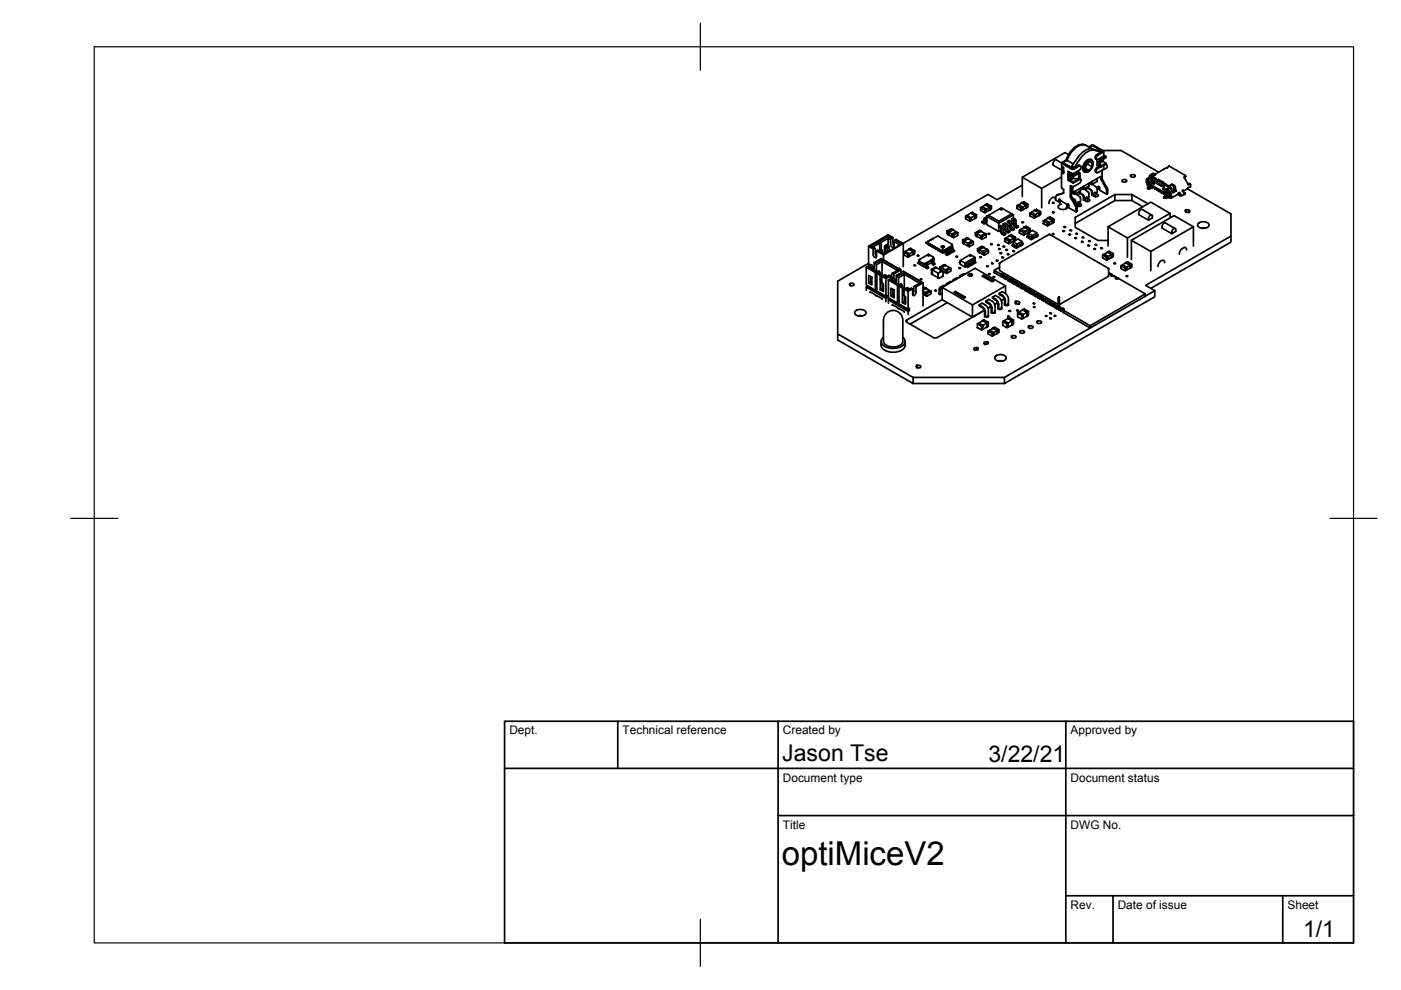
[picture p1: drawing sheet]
<svg xmlns="http://www.w3.org/2000/svg" width="297mm" height="210mm" viewBox="0 0 297 210" stroke-linecap="round" stroke-linejoin="round" font-family="sans-serif">
<defs><g id="words">
<text font-size="7" x="165.8" y="183.4">optiMiceV2</text>
<g font-size="4.9">
<text x="165.9" y="161.4">Jason Tse</text>
<text x="209.6" y="161.5">3/22/21</text>
<text x="276.3" y="198.6">1/1</text>
</g>
<g font-size="2.5">
<text x="108" y="155.7">Dept.</text>
<text x="132" y="155.7">Technical reference</text>
<text x="166" y="155.7">Created by</text>
<text x="227" y="155.7">Approved by</text>
<text x="166" y="165.7">Document type</text>
<text x="227" y="165.7">Document status</text>
<text x="166" y="175.7">Title</text>
<text x="227" y="175.7">DWG No.</text>
<text x="227" y="192.7">Rev.</text>
<text x="237" y="192.7">Date of issue</text>
<text x="273" y="192.7">Sheet</text>
</g>
</g></defs>
<!-- layer: Visible -->
<g fill="none" stroke="#000" stroke-width=".36">
<path d="M216.7 39.3l-5.3 3-1.9-1.1-18 10.4M216.7 37.6v4.1M225.1 35.2v-.6l-1.1-.7h-.3l-.3 .4-.1 .7 2 1.2M225.1 37.5l-4.2 2.5M225.1 36.5v3.3M225.1 39.8l.4 .3v.9l-1.4 .4M225.1 35.2l.4 .3v1.3l-.3-.1M225.2 34.4v.3l2.2 1.2 1.4-.7h.4a.7 .7 0 0 1-.4 .9l-1.3 .7-1-.5v.6M225.3 36.1l-.2 .4 .1 .1M225.3 35.4h-.1M225.3 36.3l.2 .2M225.4 35.5h-.3v.3l.4 .4"/>
<path d="M226.2 34l-.2-.1-.8 .5M226.3 34l-.9 .5M226.3 34l1.3 .8M226.5 38.2l.3 .2M226.5 37.9v.3M226.5 32.8l-.7-.4-9.1 5.2 4.2 2.4v4M226.6 38.1l-.1 .1M226.6 37.3l.1 .7zM226.6 37.3h.3l-.2 .1M226.7 36.5v.3M226.7 38l.2-.1v.3l.6 .4v.2M227 36.6l-.2 .1"/>
<path d="M227.1 37.2l-.2 .1v-.2l.6 .3 1.2-.6v1.1h-1.3v-.5M227.2 31.9l.2 .1M227.2 31.9l-1.1 2M227.2 39.5h.5M227.4 37.4v.2l-.5 .3 .5-.3M227.4 37.9l-.5 .3M227.5 35.7l-2.1-1.2 2.1 1.2M227.5 35.7h.1M227.5 31.7l-.3 .2M227.5 31.7l.1 .1M227.5 37.2l1.2-.7 .3 .2v1l-.3 .5-1.2 .6-.7-.4-.4-.6v-.9l.4-.2 .7 .5v.2M227.8 31.6l-.2-.1-.1 .2"/>
<path d="M228.4 36.3l.3 .2M228.7 37.9l-1.2 .7M228.8 38h.1M228.8 38h.4a.7 .7 0 0 1-.4 .9l-1.1 .6M228.9 37.8l.2 .2M229 30.6l-1.4 .9M229 33.6l-1.5 2.1M229.1 35.2l-.5-.1-1.1 .6M229.4 30.6l-.2 .1-.2-.1M229.4 30.6l.2 .1M229.5 30.6l.5 .1M229.7 39.5v.5l-.5-.2"/>
<path d="M229.8 39.5v.5M229.8 40l-.2 .1M229.8 36.4l.2 .1M230.2 35.7l.7 .5M230.5 39.7l.1 .1M230.5 34.8l1 .5M230.6 39.8l.8 .6M230.6 39.6v.1M230.6 39.7l.8 .6M230.6 34.4a.65 .65 0 0 1 1.1 0 1.59 1.59 0 0 1-1.5 2 1.45 1.45 0 0 1 .4-2zM230.8 39.5l-1.1 .6M230.8 31.2l.9-.4 2.3 1.3-.1 .2-1.1 .6a.58 .58 0 0 0-.2 .9h.2"/>
<path d="M230.9 34.4h.6v.9l-.6 .9-.7-.1v-.9zM230.9 38.9l-.1 .6M230.9 36.3l-.2 .1M231 31.3l.6-.4 2.1 1.2M231.5 33.9a1.53 1.53 0 0 0-2 1.6l.1 .7 .2 .2M231.5 38.5l-.1 .5-.5-.2M231.6 31.6a2.62 2.62 0 0 0-4.3 .5l-1 1.9M231.6 38.5l-.1 .6-.6-.2M231.6 39l.1 .1M231.6 39.1l.9 .6M231.8 34.6v.1M231.8 34.6a.64 .64 0 0 0-.3-.7 .64 .64 0 0 0-.8 .1 1.93 1.93 0 0 0-.8 2.4l.5 .1 .3-.1"/>
<path d="M232.3 36.5l.2 .1M232.3 33.7l.2 .1M232.5 39.7l.1 .3v.8l-.2 .3 .4 .2a.49 .49 0 0 1-.5 .4 .49 .49 0 0 1-.5-.4l-.2 .1v-.7l-.2-.4M232.6 32.8l1.1-.7-.3 .2a3.1 3.1 0 0 0-4.4 1.3M232.6 38.5l-1.1 .6M232.6 35.5l-.4 .5 .1 .5M232.6 32.8l-.4 .4 .1 .5M232.6 34.1l.4 .2v1M232.6 37.8v.5M232.6 38.4v.1M232.7 33.8l-.1 .3v1l.7 .4 1.2-.7v-.2l-.7-.4M232.8 39.6v.1"/>
<path d="M232.8 39.7l.1 .3h-.3M232.8 39.6l.1-.1 .2 .1v.7l1.5 .9M233 35.3l-.4 .3M233 39.6l.1 .2M233.2 37.5l.1 .1M233.2 35.4a.92 .92 0 0 0-.7 1.1l.3 .1 1.1-.6M233.3 33.9l-.3 .4M233.4 32.3a3.1 3.1 0 0 0-4.8 1l-1.4 1.9 .6 .3M233.4 38l.3-.1 1.1 2v1.2l-.2 .1-.1-1.1zM233.4 37.5v.5M233.7 37.4v.5M233.7 36.1v1.3l-.4 .2v-.2l-5.5 3.2-.3 .4v-1.4"/>
<path d="M233.8 31.9h3.9l8 4.6M233.9 33.8l-.6 .4 .5-.3v.3l-.5 .3M234 35.9h.1M234 32.1v1l-1.2 .7M234 35.1l-.1 .8M234 32.9l.5 .3M234.5 33.2v.2l-1.2 .7v1.2l1.2-.7M234.5 33.2l-1.2 .7-.3-.2M234.5 34.8l.2 .2a.72 .72 0 0 1-.8 .9M237.9 38.3l.6-.2h.3l.1 .3-.6 .2-.3-.1zM239.7 37.2l.6-.2 .3 .1 .1 .3-.6 .2-.3-.1zM243.1 38.7v-.1l.5 .3"/>
<path d="M243.1 38.7l.2 .1M243.1 38.7l.2 .4M243.3 38.2v.1M243.3 38.2v1.1l.4 .2-.1-.6M243.3 38.2h.1M243.4 39.8h.1M243.4 39.9h.1M243.4 39.8v.1M243.4 39.7v.2zM243.4 39.7l.1 .3zM243.5 37.8l-.4 .2M243.5 37.8h.1"/>
<path d="M243.7 39.6l-.3 .1v.3M243.7 38.6l-.2-.1-.2 .1M243.7 38.6l.1 .7M243.8 39.1l.1 .1M243.8 38.1l-.5 .1M243.9 39.7v.3M243.9 38l.1 .1M243.9 37.2l.4 .2M244 37.2h-.2l-.2 .5M244 38h-.1M244.1 37.6l-1 .4v.6M244.1 37.6l-.6 .2"/>
<path d="M244.1 37.6h.1M244.1 37.6l.1 .2M244.1 39.6v.3M244.2 39.5l-.1 .1M244.2 39.5l-.1 .4M244.2 39.5v.1M244.2 37.9l-.2 .1M244.2 39.6l.1 .2M244.2 37.8h.1M244.2 37.8v.1M244.2 37.8l.1 .5 .5 .3M244.3 37.6l.7 .5"/>
<path d="M244.3 38.3l.5 .3M244.3 37.4h.1M244.3 37.6h.1M244.3 39.7l-.5 .3-.4-.1M244.3 39.7h.1M244.3 39.6v.1zM244.3 39.6v.2M244.3 36.9l-.5 .3M244.3 38.9l-.6 .4-.1 .7M244.3 37.4v.3l.7 .3M244.3 38.3v.6M244.3 37.9l-.3 .2v1l-.2-.1"/>
<path d="M244.4 36.9h-.1M244.4 36.9l-.3 .1M244.5 39.5l2.1 1.2M244.5 39.4l-.6 .3M244.6 38.8h.1M244.6 38.8l-.3 .1M244.6 36.8l.4 .2-.7 .4M244.6 36.8l-.4 .1M244.6 38.8l.1 .1M244.8 38.4l-.1 .7-.4-.2M245 37l-.7 .4 .9 .5-.1 .1M245.1 39.8l-.3 .2"/>
<path d="M245.1 38l-.3 .4M245.2 39.9l-.3 .2M245.4 38.4v.3l.9 .6-.1 .1-1-.5v-.3M245.4 38.2l-.2 .4M245.5 38.4l.9 .5M245.7 38.1l1 .6M245.7 38.3l.8 .5 .2-.1M245.7 38.1l-.3 .1M245.7 38.3l-.3 .1M246.6 38.8l-.3 .5M246.7 38.7h.1M246.7 35.8v.1"/>
<path d="M247 39l-.3 .3-.2 .8 .3-.1v-.6l.2-.2 .9 .5M247 39l.9 .5 .6-.4M247 39v.2l.9 .5M247.3 35.6l-2.4 1.4M247.3 35.6h.2M247.5 35.5l.4-.3 3.4 2M247.7 39.9h.4l.6 1 .7-.4M247.7 40l-.1 .1M247.7 39.9v.2M247.8 39.9l-.3 .1v1M247.8 39.9h.1M247.9 39.5v.2"/>
<path d="M248.2 39.7l.2 .4M248.5 39.1l-.6 .4 .3 .2M248.5 39.1l.5 .2M248.9 39.8v.7M249 39.3l.2 .4M249.2 39.7v.7l-.2 .2v-.9l-.3-.3 .2 .4M251.2 37.8l.2-.4-.1-.2-.3 .4 .2 .2M251.2 37.9l.7 1.3M251.8 40l-1 .6M251.9 40h.1M251.9 39.8l-.1 .2M252 39.2h-.1"/>
<path d="M252 39.8l-.1 .2M252.3 39.7l-.4 .1M252.3 39.1l-.4 .1M252.3 39l.1 .1M252.3 38.9l-.4 .1M252.3 39.1v.6M183.7 56.7l.9-.6 .3 .2-.7 .4 1.6 .9-.2 .2zM183.7 56.7v3.7l4.1 2.4v-3.7M184.1 52.2v3.8l.3 .2M184.1 55.8l-6.5 3.8v11.2M184.2 58.4l.6 .4v1.6l-.6-.4zM184.6 58.6v1.2l.2 .1"/>
<path d="M184.6 59.8l-.4 .2M184.9 56.3l.2 .3v.6M185 52.4l1.5-.9v1.5M185.1 56.6l-.6 .3M185.3 55.7l1.5-.9 4.2 2.4v.6M185.4 51.5v.1M185.4 52.6l-.7-.4 1.6-1-.2-.1-2 1.1 1 .6M185.6 53.3l.2-.1v1M185.6 57.8v3.4M185.8 57.2v-1.1l-.5-.4-.1 1.6M185.8 56.1l1.2-.7v2.9M185.8 57.2l-.1 .3"/>
<path d="M185.8 53.2v1.2l-.1 .2-.4-.2-.2-.4v-1.2l.3-.2 .2 .1v1l.2 .5M185.8 57.6l.2 .3M185.9 57.9v3.5l-.3-.2 .3-.1M186 57.6h.4l-.2 .1zM186 57.6v.1M186.2 57.7v.2M186.3 51.2l.2 .3M186.4 57.9l.2-.1v.3M186.4 50.9l1.9-1.1 1 .5-.3 .2-.7-.4-1.7 .9zM186.4 50.9v.5M186.4 57.6l.2 .2M186.5 52.9h.4l-.2 .1-.2-.1-.1 .3"/>
<path d="M186.6 58.4v3M186.6 51l.2 .4M186.7 58.3v1.5l.3 .1M186.7 53v.4l.4-.2v.4M186.9 52.9l.2 .3M187 58.6v1.4l.3 .2v1.6l-.7-.4M187 55l3.6 2.1-1.4 .8 .3 .2 1.5-.9M187 55l-1.4 .9M187 55v.4l3.3 1.9M187.3 55.1v-1l4.2-2.5v4.9M187.5 58.4h.4zM187.5 58.4l-.1 .1"/>
<path d="M187.6 58.5v.2M187.8 53.2l-.3 .1M187.8 52v.3l.1-.2M187.9 58.4l.1 .2M187.9 52.1l.3-.1 .1 .1zM188.2 52.2v.3l-.4-.2v1.4M188.2 52v-.2l-.7 .4v1.6M188.3 52.1v-1.6l-1.5 .9v1.4M188.3 50.1v.4l.5 .3M188.3 52.1l.2 .2M188.4 59.4l.9-.6 .3 .2-.7 .4 1.6 .9-.2 .2zM188.4 59.4v3.7l4.1 2.4v-3.7"/>
<path d="M188.5 52.3l-.3 .2v1M188.5 52.3v.9M188.8 58.5l-1 .6-1.9-1.2 .2-.1 1.7 1 .7-.5 .3 .2v.6M188.8 51.8l.4 .6 .2 .1 .1-.3M189 50.5l-.2 .3v1.1M189.2 57.9l-.2 .1v1M189.3 50.3v1.3M189.3 51.6l.3 .5M189.5 58.1v.8M189.5 51.2l1.3 .7M189.6 59l.2 .3v.6M189.7 50.9l1.4 .8-3.6 2.1-1.4-.8-.3 .2 1.5 .9"/>
<path d="M189.8 59.3l-.5 .3M189.9 60l.1-1.6 .3 .2a1.99 1.99 0 0 1 .1 1.7M190 58.4l1.5-.9 4.2 2.4v4.9M190.5 58.9l1.2-.7v2.8M190.5 56.9l.2-.1v.2M191.5 51.6l-1.5-.8-.5 .4v1.1M191.6 53.5l.9 .5v.6l-.9-.5zM191.7 57.8l3.6 2-1.4 .9 .3 .1 1.5-.9M191.7 57.8l-1.4 .8M191.7 57.8v.4l3.3 1.8M191.9 53.3l.9-.5 .9 .5v.6l-.9 .5M192.5 54l.3-.2v.6l-.3 .2"/>
<path d="M192.8 52.8l.3-.1 .9 .5-.3 .1zM193.8 56.2l.3 .1-.1 .1zM194 53.2v.5l-.3 .2v-.6l-.9 .5-.9-.5-.3 .2M194.5 54.1l.3 .1-.1 .1zM194.6 55.7l.1 .2 .2-.1M194.8 55.3v.5l-.2-.1 .2-.1M194.8 55.5l1.1 .6 .5-.4 .2 .3M194.8 55.3v.2M194.8 55.5l.2 .5M194.9 55.2l-.1 .1M194.9 55.7v.1M194.9 55l-.1 .3"/>
<path d="M194.9 55.9h.1M195 55l-.1 .1M195 56l.1 .1M195.1 56.1l.8 .5M195.2 59.2h.3l-.2 .1zM195.9 56.5h.1M196.2 56l.1 .6M196.2 55.9l.2 .8 .2 .1 .2-.1v.1l-.2 .2v-.2M196.2 56.4l-.2 .2M196.2 56.6l.4 .4M196.3 51.4l.3 .1M196.6 56l.1 .6"/>
<path d="M196.7 51.4l-.2-.1-.2 .2 .4 .2 .1-.2M196.7 56.6l.1 .1M196.7 54l.3 .1-.3 .1zM196.8 51.5l3.1 1.8v.1l-3.1-1.8zM196.8 51.6l.1 .4 3 1.7 .4-.3 .1 .4M196.8 51.6l-.1 .1M196.8 51.2h.1M196.8 51.2l-.2 .3M196.9 51.2l.1-.1-.2 .1M196.9 51.2l-.1 .3M196.9 51.2h-.1M196.9 51.1l1.9-1.1 3 1.7"/>
<path d="M197.2 50.9h.1M197.5 50.8l-.3 .1M197.5 57.1v1M197.5 55.2l-1 .6M197.5 58.1h.1M197.5 55.2l.2 .8 .2 .2M197.5 55.1l.2 .3M197.5 57.1h.1M197.5 58.1l.2 .1M197.6 55.6l-1 .6M197.7 55.4v.5M197.7 58.2h.1"/>
<path d="M197.7 57.2l.8-.5 1.2 .7-.8 .5zM197.7 58.2l1.2 .7M197.7 57.2v1M197.7 50.6h.1M197.7 55.8l.1 .2M197.8 54.9l-.3 .3M197.8 56l.1 .1 .3-.2-.3 .3v-.1M197.8 54.9l.2 .8M197.9 50.6l-.2 .1M198 54.8l-2 1.2-1.2-.7M198 54.9l-.1 .1M198 54.8l-.2-.3-.9-.6-1.9 1.1"/>
<path d="M198 54.8v.1M198 55l-.1 .1M198 55.7l.2 .2M198.3 56.6l-.8 .5M198.3 56.6h.1M198.3 56.6l.2 .1M198.8 50v.1M198.9 58.9h.1M198.9 57.9v1M198.9 57.9h.1M198.9 57.9l.9-.5 .1 .1v1M199.3 56.6l.9-.5 .3 .1-.9 .6z"/>
<path d="M199.3 56.6v.6l.3 .1v-.5l.8 .4 .9-.5M199.7 52.2h.3l.2 .1-.4 .2-.2-.2zM199.9 58.5l-.8 .5-.2-.1M199.9 57.5l.1 .1M200 58.5h-.1M200.1 53.2l-.2 .2v.3M200.1 53.1l.2 .1M200.3 53.2l.1 .2M200.4 53.4l.1 .4M200.4 53.1h-.3l.3 .3M200.4 53.8l.2 .2M200.5 53.1l.1 .2"/>
<path d="M200.5 56.2v.1M200.5 53.8l.1 .1M200.6 53.2l.2-.1-.2-.1 .2-.2 .7 .9-.2 .1-.3-.3M200.6 54l.2 .1M200.6 53l-.2 .1M200.6 53.3l.1 .4M200.6 52.8l.1 .1M200.7 53.7l.1 .1M200.7 57.4l.9-.5v.6l-.9 .5zM200.7 57.4l-.3-.2v.6l.3 .2M200.7 52.9l.2 .2M200.7 53.8l.3 .1-.2 .1-.2-.1"/>
<path d="M200.8 49l.3 .2v.6l-.3-.2v-.6l.9-.5 .3 .2-.9 .5 .9-.5 .7 .4M200.8 53.1l.2 .5 .3 .3M200.9 53.1l.1 .4M201 53.9v.2l-.2-.1M201 52.7l-.1 .1M201 52.6l.2 .1M201.2 52.7l.2 .2M201.3 52.9l-.3 .1M201.3 52.9l.1 .3M201.3 56.7l-.8-.4-.9 .5v.5l.8 .5M201.3 56.7l.3 .2M201.4 52.6h-.4l.3 .3"/>
<path d="M201.4 53.2l.1 .2M201.4 52.6l.2 .6 .3 .2-.1 .1-.3-.3M201.4 59.7l-.7 .4M201.4 59.7h.4M201.5 53.7l-.2 .2v-.1M201.5 53.4l.2 .2M201.5 52.4l-.2 .1M201.5 52.3l.2 .1M201.7 52.4l.1 .2M201.7 52.5v.1M201.7 51.7l.2 .4-2 1.2v-.5M201.7 52.6l-.2 .1"/>
<path d="M201.7 52.6l.1 .4M201.8 52.6l.1 .4M201.8 53l.4 .4M201.9 53l.1 .1M201.9 53.4l-.2 .2 .1-.1M201.9 52.1v.1M201.9 52.2l-.1 .1M201.9 52.2v.2M202 52.5l.1 .4M202 52.5l-.3-.3-.2 .1 .2 .2M202.1 52.9v.1M202.1 53l.3 .1-.2 .1-.2-.1"/>
<path d="M202.2 49.8v.6l-.4-.2v-.6l-.7-.4v.6l.7 .4M202.4 53.1l-.2 .3v-.2M202.6 59.3l-.5 .1-.1 .2M202.7 54.4h.4l-.2 .1zM203.1 49.3l-.9 .5-.4-.2 .9-.5 .4 .2v.6l-.9 .5M203.2 58.9h-.4l-.6 .4M203.4 56.8l.3 .1-.2 .1zM203.4 55.7h.2M203.6 55.5l-.2 .1M203.6 55.2l1 .6M204 58.5h-.5l-.1 .3M204.1 50.9l.3 .2v.6l-.3-.2v-.6l.9-.5 .3 .2-.9 .5 .9-.5 .8 .5"/>
<path d="M204.6 55.8v.8M204.6 58.1h-.4l-.6 .4M204.7 45.8l.9 .5v.6l-.9-.5zM204.8 56l.2 .4M204.8 56.5l-.2 .1M205 56.4l.2 .2 .3-.2M205.2 56.6v.1M205.3 58.4l.4-.2 .4 .2M205.3 56.1v.1M205.3 56.1l-.1-.3-.4 .2 .1 .5M205.4 56.3l.1 .2M205.4 58.1l.4-.1 .3 .3-.5 .2-.3-.2z"/>
<path d="M205.5 55.8v.3M205.5 55.6l.1 .5M205.5 51.7v.6l-.3-.1v-.6l-.8-.5v.6l.8 .4M205.5 56.1l-.1 .2M205.6 54.2h.3M205.6 46.3l.3-.1v.6l-.3 .1M205.6 54.1l.3 .1-.2 .1zM205.6 56l.1 .1M205.8 55.4l-.3 .2v.2M205.9 55.4l.1 .3M205.9 45.2l.2-.2 .9 .5-.2 .2zM205.9 45.2l.9 .5v.6l-.9 .5"/>
<path d="M205.9 45.2h.1M205.9 56.3h.1M205.9 45.2l-.9 .5M206 55.7v.2M206.1 55.2l.4-.2 .2 .5M206.1 55.2l.1 .3M206.1 55.2l.4 .7 .4-.3M206.2 55.4v.3M206.2 55.7l-.2 .1 .2 .3M206.2 56l-.3 .3-.2-.2M206.4 51.2l-.9 .5-.3-.1 .9-.5 .3 .1v.6l-.9 .5M206.5 55.9h.1"/>
<path d="M206.7 55.4v-.8l-2.1 1.2M206.7 55.4l.2 .3M206.7 54.6l-1-.6-2.1 1.2v.8l1 .6M206.8 49.4l.3 .1v.6l-.3-.2v-.5l.9-.6 .3 .2-.9 .5 .9-.5 .8 .5M207 45.5v.6l-.2 .2v-.6l-.9 .5-.9-.5-.3 .1M207.3 52.7l.9-.5 .3 .2-.9 .5zM207.3 52.7v.6l.3 .2v-.6l.7 .4 .9-.5M207.8 54.5h.3l-.2 .1zM207.9 44l.9 .5v.6l-.9-.5zM208.2 47l.4 .3M208.2 50.2v.6l-.3-.2v-.6l-.8-.5v.6l.8 .5M208.2 58.5l.4-.2 2.1 1.3-.3 .1z"/>
<path d="M208.3 43.8l.7-.4 .8 .5v.6l-.7 .4M208.6 58.3l-.2 .3M208.6 58.5l2 1.1M208.6 46.9l-.4 .1v.2l.4 .2M208.6 46.4v.8M208.7 47.2l-.1 .1M208.7 53.5l.9-.5v.6l-.9 .5zM208.7 53.5l-.4-.2v.6l.4 .2M208.8 44.5l.3-.2v.6l-.3 .2M208.8 46.3l.4 .2M208.8 46.5l.4 .2M208.8 46.5v.8l-.2 .1"/>
<path d="M208.8 46.3l-.1 .1M209 43.4l.3-.2 .9 .5-.4 .2zM209.1 46.1l-.4 .2M209.1 46.1h.1M209.1 49.7l-.9 .5-.3-.2 .9-.5 .3 .2v.5l-.9 .6M209.1 46.6v.6l-.4 .2M209.1 46.7l.1 .1M209.2 45.9l.4-.3 2.2 1.3M209.2 45.9v1.7l2.6 1.5 .4-.3M209.2 45.9l2.6 1.4v1.8M209.2 52.8l-.7-.4-.9 .5v.6l.7 .4M209.2 52.8l.4 .2"/>
<path d="M209.2 56.4l.3 .1-.1 .1zM209.6 49.5l.3 .1-.2 .1zM209.6 58l.3 .1-.1 .1zM210.1 51.7l.3 .1-.2 .1zM210.2 43.7v.6l-.4 .2v-.6l-.7 .4-.8-.5-.4 .2M210.3 55.8l.3 .1-.2 .1zM210.6 58.7h.3l-.2 .1zM210.8 57.3l1.5 .9v.5l-1.5-.9zM211.3 55.2l.3 .1-.2 .1zM211.6 51.9h.3l-.2 .1zM211.8 46.9l2.7-1.6 .4 .2-3.1 1.8zM211.8 52.7l.3 .1-.2 .1z"/>
<path d="M211.8 48v.2l.4 .3M211.9 55.8v.1M211.9 56.7l-1.1 .6M211.9 55.7l10.6-6 12.5 7.2M211.9 55.8v1.6l12.5 7.2M212.1 53.6l.3 .1-.2 .1zM212.2 44.4h.3M212.2 44.3l.3 .1-.2 .1zM212.2 48.5l.1 1 .6 .4M212.3 58.2h.6l.1 .1-.1 .2M212.3 58.2l.1 .5zM212.4 49.4v.1"/>
<path d="M212.4 49.5l.5 .2 .3-.2v.2l-.3 .2v-.2M212.4 58.2h.4v.2M212.4 58.7h.4M212.5 54.5l.3 .1-.2 .1zM212.7 47.5v.1l.4 .3v.9l.2 .3M212.7 52.2l.3 .1-.2 .1zM212.7 48.4v.8M212.7 49.2l.1 .1M212.7 48.3l-.6-.5-.3 .2 .5 .4 .1 1M212.8 49.3l.4 .2M212.8 58.5l.1 .5zM213 50.6l.9 .5v.6l-.9-.5z"/>
<path d="M213.1 48.3l-.4 .2M213.2 58.7l.1 .6-.1-.2M213.2 58.7l-.3-.2v.5l.3 .2v-.1M213.2 58.7v.4M213.2 58.7h.6l.1 .2-.1 .1M213.3 48v.9M213.3 48.8v.1M213.3 52.9l.3 .1-.2 .1zM213.3 49l.4 .2 .4-.2v.2l-.4 .2v-.2M213.3 49.1l.4 .3M213.3 58.7h.4v.2M213.3 59.3h.4"/>
<path d="M213.4 50.4l.7-.4 .9 .5v.6l-.8 .4M213.4 47.5l-.4-.2-.3 .2 .4 .2 .2 .3M213.4 47.5l.2 .3v.9l.5 .3M213.6 47v.1l.4 .3M213.6 53.9h.3l-.1 .1zM213.8 59h-.1v.5l.1-.1M213.8 59v.5l.3 .2v-.1M213.8 59l.3 .2M213.9 51.1l.3-.2v.6l-.3 .2M214 47.2l-.4-.2 .3-.2 .6 .5M214 47.3l.1 1.1 .6 .4M214 47.2l.2 .3-.1 .9"/>
<path d="M214 47.8l-.4 .2M214.1 50l.3-.2 .9 .5-.3 .2zM214.1 59.2h.6l.1 .2-.1 .1M214.1 59.2l.1 .6-.1-.2M214.1 59.2v.4M214.2 48.3v.1M214.2 48.4l.5 .3 .3-.2v.2l-.3 .1v-.1M214.2 59.8h.4M214.2 59.3h.4v.2M214.5 46.5v.1l.4 .2M214.5 45.3l-2.2-1.2-2.7 1.5M214.5 47.3v.9l.5 .3"/>
<path d="M214.6 59.5l.1 .5v-.1M214.6 59.5l.4 .2M214.6 51.9l.3 .2v.2l-.3-.2zM214.7 59.6v.4l.3 .2v-.1M214.8 53.2l.3 .1-.2 .1zM214.8 51.3l.9 .5v.5M214.8 51.8l-.2 .1M214.9 45.5v.8M214.9 46.8v.9M214.9 47.3l-.4 .2M214.9 46.8v.1M214.9 47.7l.6 .6"/>
<path d="M214.9 52.3h.3M214.9 52.1h.3v.1M215 59.7l.1 .6-.1-.2M215 59.7v.4M215 59.7h.6l.1 .1-.1 .3M215.1 59.8h.4v.2M215.2 52.2v.2l.3 .2 .3-.1M215.2 52.2l.3 .2v.2M215.2 46.5l-.4-.3-.3 .3 .5 .3 .1 1.1 .4 .3 .4-.2v.1l-.4 .2v-.1M215.2 46.5l.2 .3v.8l.5 .4M215.3 50.3v.6l-.3 .2v-.6l-.8 .4-.8-.5-.4 .2M215.5 52.4l.3-.2v.3"/>
<path d="M215.6 43.6l.9 .5v.6l-.9-.5zM216 43.4l.7-.4 .9 .5v.6l-.7 .4M216.1 48.8l.9 .5v.6l-.9-.5zM216.5 48.6l.7-.4 .9 .5v.6l-.7 .4M216.5 44.1l.4-.2v.6l-.4 .2M216.7 43l.3-.2 .9 .5-.3 .2zM216.7 51.4l.2 .2v.2l-1.1 .7M216.7 51.2l-.9-.5-1 .6v.5l.9 .5 1-.6v-.5l-1 .6M216.7 47.1h.3l-.2 .1zM216.9 51.6l-.3 .1v.3v-.3l-.8 .5M217 49.3l.4-.2v.6l-.4 .2M217.2 48.2l.4-.2 .8 .5-.3 .2z"/>
<path d="M217.7 50.1l.3 .1v.3l-.3-.2zM217.9 43.3v.6l-.3 .2v-.6l-.7 .4-.9-.5-.4 .2M218 49.9l.8 .6 1-.6v-.5l-1 .5v.6M218 49.9l-.3 .2M218 49.4l.8 .5M218.1 50.4h.2M218.1 50.2h.2v.2M218.4 45.2l.8 .5v.6l-.8-.5zM218.4 48.5v.6l-.3 .2v-.6l-.7 .4-.9-.5-.4 .2M218.6 50.6l-.3-.2v.2l.3 .2M218.7 45l.7-.4 .9 .5v.5l-.7 .5M218.9 50.6v-.2l-.3 .2v.2"/>
<path d="M218.9 50.6l-.3 .2M219.2 45.7l.4-.2v.6l-.4 .2M219.4 44.6l.4-.2 .8 .5-.3 .2zM219.8 50.2l-.9 .4M219.8 50.2v-.3l-.9 .5M219.8 49.6l.2 .2v.2l-.2 .2M219.8 49.4l-.9-.5-.9 .5v.5M220 49.8l-.2 .1v.3M220.6 44.9v.6l-.3 .1v-.5l-.7 .4-.9-.5-.3 .2M221.2 46.8l.9 .5v.6l-.9-.5zM221.6 46.6l.6-.4 .9 .5v.6l-.7 .4M222.1 47.3l.3-.2v.6l-.3 .2"/>
<path d="M222.2 46.2l.4-.2 .9 .5-.4 .2zM223.2 49.6h.3l-.2 .1zM223.2 42.9l.3 .1-.2 .1zM223.2 45h.3l-.2 .1zM223.5 46.5v.6l-.4 .2v-.6l-.7 .4-.8-.5-.4 .2M223.8 42.3l-.2-.4a1.2 1.2 0 0 0-1.2 1.2M224.1 41.4l-.2 .2-.1 .8 .7 .4 .2-.1v-.4M224.5 42.3v.5M224.5 42.3l.2-.1 .1 .3M224.7 43.1l.2-.6 1.4 .9-.3 .9M225.4 48.9l.3 .1-.2 .1zM225.5 40.9l-1.5 .5"/>
<path d="M225.6 48.1h.4l-.2 .1zM226.3 43.4v-.2l.3 .2v.7l1.5 .8 .3-.1-.2-1.3M226.3 43.9v.1M226.5 43.3a1.12 1.12 0 0 1-.9 1.1 1.12 1.12 0 0 1-1.2-.6l.6-.5M226.7 49.7h.3l-.2 .1zM226.9 48.8l.3 .1-.2 .1zM227.2 40.9l.7 .3M227.2 40.8v.8M227.3 41.9l.6 .4M227.4 42.1l.4 .4M227.5 41l-.3-.2v-1.3l-.3-.1v2.4M227.6 40.9l.2 .1"/>
<path d="M227.9 42.4v.6M227.9 42.3l.1 .4v.5M227.9 40.6v.4M227.9 40.9l-.1 .1M228 50.4l.3 .1-.2 .1zM228 43.6l.1 .5v.8M228 40.5v.5l-.1 .1M228.1 41.1l1 1M228.1 43.4l.2-.1v.2M228.2 49.5l.3 .1-.2 .1zM228.2 43.5l-1-1.9-.3 .2 1 1.8M228.2 43.4h.1"/>
<path d="M228.7 40.7l.9 .7M228.8 42.9l-.1-.1-.3 .2-.1 .6M228.8 42.9v.9M228.8 40.7l.8 .6M228.8 43.2l.5 .3a.58 .58 0 0 1-1 0M229 41l-.6 .3M229.1 42.1v.8l-.2 .3M229.3 51.2l.3 .1-.1 .1zM229.5 50.3l.3 .1-.2 .1zM229.6 40.1l-.5-.2-.1 .6-1 .6M229.6 41.4l.1 1 .3-.1v.2M229.6 41.3l.2 .4v.8"/>
<path d="M229.9 40.1h.1M229.9 40.1l.8 .6M229.9 40v.1M229.9 42.4h.1M230.1 40l.3 .1-.2 .1zM230.5 41.9v.8M230.6 41.9l-.1-.1-.3 .2-.1 .6M230.6 42.2l.5 .2a.58 .58 0 0 1-1 0M230.7 40.7l.2 .3M230.7 52l.3 .1-.2 .1zM230.9 51.1h.3l-.2 .1zM230.9 41.1v.7l-.3 .4"/>
<path d="M231.4 40.4l.2 1M231.7 41.4h.1M231.9 41.6v-.6l.3-.2 .1 .9M232 52.7l.3 .1-.2 .1zM232.2 51.9h.3l-.1 .1zM233.1 40h-.2M233.5 52.6h.3l-.2 .1zM233.8 54.1l.3-.2 .9 .5-.4 .2zM233.8 54.1v.5l.8 .6M234.1 53.9l.7-.4 .9 .5v.6l-.7 .4M234.9 48.1l9.1-5.2 4.1 2.3-9.1 5.3zM234.9 48.1v4.1"/>
<path d="M235 57l.1 .1M235.1 57v1.6l-10.5 6v-1.4M235.1 58h.2M235.3 58l.5 .2v.3M235.4 58l-.3 .1M235.7 58.2l-.1 .2 .1 .1h.5M235.8 58.2v.2h.3M236.1 53.8l-.4 .2v.6l.4-.3v-.5l-.9-.5-.4 .2 .9 .5-.7 .4v.6l-.4 .2v-.6M236.1 58.5h.1M236.2 55.8l.3 .1-.1 .1zM236.2 58.5l.5 .3v.2M236.4 41.2l-8.4 4.9v2.1l4.8 2.8h2.1"/>
<path d="M236.4 42.5h3.6v-1.3l3.4 2M236.6 58.7l-.1 .1 .1 .2h.6M236.7 58.8v.2h.4M237.1 59l5.7 3.3v.5M237.7 56.3l.3-.2 .9 .6-.4 .1zM237.7 56.3v.6l.8 .5M238 56.1l.7-.4 .9 .5v.6l-.7 .4M238.8 58.5l.3 .1h-.2zM239 50.5v4M239.9 50.9l9-5.2 4.1 2.4-9 5.2zM239.9 50.9v4.1M240 56l-.4 .2v.6l.4-.2v-.6l-.9-.5-.4 .2 .9 .5-.7 .5v.5l-.4 .2v-.6"/>
<path d="M240 41.2h-3.6v1.3l-8.4 4.9M240 42.5l2.3 1.4M243.5 46.4v.3M244 53.3v4.1M244.2 45.6l-2-1.2h-.3l-.4 .6-.1 .5 2.1 1.2 .8-.5v-.3M244.3 45.9l-.2-.3a.81 .81 0 0 0-.6 .8M244.8 40l.1 .1M245.2 40.3l.2 .1M245.5 40l-.3 .2M245.7 40.6l.2 .1M245.7 40.1l-.3 .2M246 40.3l-.3 .2"/>
<path d="M246.1 40.8l.2 .2M246.2 40.4l-.3 .2M246.4 40.6l-.3 .1M246.5 40.1l.4 .2 .5 1.1M246.6 41.1l.2 .1M246.7 40.8l.4 .6v.6M246.7 40.7l-.4 .1M246.8 40l.3 .2M246.8 40.9l-.2 .1M246.8 41.8v.1M246.8 41.8h.1M246.8 41.8v.1z"/>
<path d="M246.9 41.9v-.2v.3M246.9 41.7l-.1 .2M246.9 41.1h-.1M246.9 55.7l-.2-.5a1.2 1.2 0 0 0-1.2 1.3M247.1 40.2l.3 .8 .2-.1M247.1 41.6l-.2 .1M247.2 40l.3 .2M247.4 41.4l-.1 .6M247.4 41.1v.4M247.4 41l.3 .3M247.4 41.5l.1 .2M247.5 40.1l-.3-.1v.4"/>
<path d="M247.5 40v.1M247.5 41.7l.3 .2M247.5 40l.1 .1M247.5 41l-.1 .1M247.5 41.8v.1M247.6 41.8h.1M247.6 40.1l.5 1M247.6 41.8l-.4 .2-.4-.1M247.7 40.1l.5 .8M247.7 41.3v.4M247.7 40.9l.2 .2M247.7 41.7l.1 .2h.2"/>
<path d="M247.9 41.4l.6 .4-.2-.2M247.9 41.2v.4M247.9 41.5l.3 .1M248 41.6h.1M248.1 45.2v1M248.1 41.7l-.1-.1 .1 .4M248.1 41.1v.4l.2 .1v-.4M248.2 41.6v.1M248.2 40.9l.2 .3M248.3 41.6l-.2 .1M248.4 40.1v.3M248.4 49.2v.3"/>
<path d="M248.5 41.8l-.2 .2-.2-.1M249.2 48.5l-2.1-1.2h-.3l-.4 .5v.6l2 1.1 .9-.4v-.4M249.2 40.1l.2 .4M249.3 48.7l-.2-.3a.81 .81 0 0 0-.7 .8M249.4 40.5l-.8 .2M249.9 41l-.1 .2-1.5 .8M250.1 41.4h.1M250.1 41.3h-.1M250.1 41.4v-.2v.2M250.1 41.2v.2M250.1 41.2h.1M250.1 41.2v.3"/>
<path d="M250.1 41l-.1-.2-.2 .1 .3 .3M250.2 41l.2 .4M250.2 41.2v.1M250.2 41.3v.2M250.4 41.4v.1M250.5 52.8l-.5 1.1M250.7 40.4h.2l-.1 .2zM250.7 40.6h.1M250.8 40.6l.3 .4M251 40.9h.1M251 40.9l.1 .3M251 41.1v.1"/>
<path d="M251.1 40.9l.1 .2M251.1 52.4l-.6 .4M251.1 52.5l.4 .2 .1 .3M251.2 41.1l-.7 .4h-.3l-.2-.2M251.2 41.1h.1M251.2 41v.1M251.4 44.6l.5-.1 .3 .2a.49 .49 0 0 1-.4 .4 .49 .49 0 0 1-.5-.4zM251.4 44.5v.5M251.7 40l9.3 5.4v5.9l-17 9.8M253 48.1v4.1M254 47.4a1.49 1.49 0 0 1 2.3 .3 1.4 1.4 0 0 1-2.4 0zM254.6 48.4h1"/>
<path d="M261 50.1l-18.1 10.4 1.9 1.1v1.3l-31.8 18.4M180.2 60.1h.5l.4 .3-.6 .2-.4-.2zM181.3 66.1a1.49 1.49 0 0 1 2.3 .2 1.4 1.4 0 0 1-2.4 0zM181.9 67h1M183.7 60.9v.6M183.9 60.6v.1l4.2 2.4v-.4l-.3 .1M183.9 60.7l-.2 .2 4.1 2.4 .3-.2M184.5 62v-.1l1.1 .6v.2M185.9 62.8v-.1l1.1 .6v.2M186.8 72.4v.8M186.8 73.2a2.25 2.25 0 0 0 2.6 1.5 2.25 2.25 0 0 0 2.5-1.5M187 60v1.2l.3 .1"/>
<path d="M187 61.2l-.4 .2M187.3 67.9v4.5a1.8 1.8 0 0 0 2.1 1.2 1.8 1.8 0 0 0 2-1.2v-4.5M187.3 71.5a1.09 1.09 0 0 0-.5 1.1 1.09 1.09 0 0 0 .9 .9 3.5 3.5 0 0 0 4.1-.6 .99 .99 0 0 0-.4-1.4M187.3 67.9a2.04 2.04 0 0 1 2.1-2.1 2.04 2.04 0 0 1 2 2.1M187.8 63.3v.7M188.4 63.6v.7M188.6 63.3v.1l4.2 2.4v-.4l-.3 .1M188.6 63.4l-.2 .2 4.1 2.4 .3-.2M188.9 61.1l.7 .4v1.6l-.7-.4zM189.2 64.7v-.1l1.1 .6v.2M189.3 61.4v1.1l.3 .1M189.3 62.5l-.4 .2"/>
<path d="M190.3 60.5v3.5M190.5 60.3l.2 .3M190.6 65.5v-.1l1.1 .7v.1M190.6 60.7v3.4l-.3-.1 .3-.2M190.7 60.3l.2-.1 .2 .1zM190.7 60.3v.1M190.9 60.4v.2M191.1 60.7l.2-.2v.3M191.1 60.3l.2 .2M191.3 61.1v3M191.4 61v1.5l.3 .1M191.7 61.3v1.4l.3 .2v1.6l-.7-.4"/>
<path d="M191.7 62.8v1.1l.3 .1M191.7 63.9l-.4 .2M191.9 72.4v.8M192.2 61.1h.4l-.2 .1zM192.2 61.1l-.1 .1M192.4 61.2v.2M192.5 66v.7M192.6 61.1l.1 .3M193.8 61.8l-.3 .5M193.9 60.7h-.2v1.1M194.2 60.8v1.5l-.5 .4-.2-.3v-1.2l-.3-.1-.7 .4-1.6-1-.3 .2 1.9 1.1 1-.6M194.3 77.6l.4-.2 .5 .3a.49 .49 0 0 1-.5 .3 .49 .49 0 0 1-.4-.4z"/>
<path d="M194.4 77.5v.5M195.7 61.8l.4 .3v.5l.4 .2v-.6M195.7 61.1l.3-.2 .3 .2-.6 .4 .6-.4 .7 .4M195.7 62.4l.4 .2M197.4 61.7l-.9 .5-.4-.1 .9-.6 .4 .2v.6l-.9 .5M198.3 61.6h.3l-.2 .1zM199.1 62.3l.2 .2M199.2 62v.3M199.7 63.5l-7.5 4.4v.4M199.7 60.9l6.5 3.8v2.5l-6.5-3.7v-2.6l7-4 6.5 3.7v1.6M199.8 61.1l-.4 .1-.1 1.3 .2-.1M199.8 60.9h-.3l-.3 .2-.1 1.2"/>
<path d="M199.8 62.3l-.4 .1M200.4 60.6h-.4l-.7 .3M200.9 64.2l-7.9 4.5M201.2 60.1l-.5 .1-.1 .3M202.2 62l.4-.2 2.1 1.2-.4 .2zM202.6 61.8l-.2 .3M202.6 61.9l2 1.2M206.2 67.2l2.5-1.4-10 5.8-.5 .1-5.9-3.4-.2-.3 .1-.1M206.6 73.8l.3-.1 .5 .2a.4 .4 0 0 1-.5 .3 .4 .4 0 0 1-.3-.4zM207.2 68.7l.9 .5v.8l-.9-.5zM207.2 73.8v.4M207.5 68.5l.9-.5 .9 .5v.8l-.9 .5"/>
<path d="M207.6 64.7l.6 .3M208.1 69.2l.3-.2v.8l-.3 .2M208.2 65a1.57 1.57 0 0 1 .7 1.2M208.4 68l.2-.2 .9 .5-.2 .2zM208.7 72.6l.4-.1 .4 .1a.4 .4 0 0 1-.5 .4 .4 .4 0 0 1-.3-.4zM208.7 66.1v1l.2 .1M208.9 66.2v1l.2-.1v.1M209 63.8a1.83 1.83 0 0 1 1.4 1.6M209.4 72.6v.3M209.5 70.2l.3-.2 .9 .5-.3 .2zM209.5 70.2v.6l.9 .5M209.5 66.9v.3h-.6"/>
<path d="M209.5 68.3v.9l-.2 .1v-.8l-.9 .5-.9-.5-.3 .2M209.5 65.9l-.1 1.3M209.6 65.9a1.79 1.79 0 0 0-1.4-1.6l-.6 .4v.1a1.5 1.5 0 0 1 1.2 1.3M209.8 70l.7-.4 .9 .5v.6l-.7 .4M210.1 65l-.7 .4M210.3 65.4v1h.2M210.4 63l.6 .4M210.9 66v.3h-.5M211 65.1l-.2 1.3M211 65a1.74 1.74 0 0 0-1.4-1.5l-.6 .3v.2a1.69 1.69 0 0 1 1.2 2.3l.1 .1M211 75.6a1.49 1.49 0 0 1 2.3 .3 1.4 1.4 0 0 1-2.4 0zM211 63.6l-.6-.4v-.2l.7-.4a2 2 0 0 1 1.3 2.6l-.2 .1v.3"/>
<path d="M211 63.6l.2 .1a1.89 1.89 0 0 1 .4 1.8l.2 .1M211 63.4a1.95 1.95 0 0 1 .8 2.2l.1-.1v.1M211.5 64.2l-.6 .4M211.6 76.5h1M211.8 69.9l-.4 .2v.6l.4-.2v-.6l-.9-.5-.4 .2 .9 .5-.7 .4v.6l-.3 .2v-.6M211.8 62.2a2.01 2.01 0 0 1 1.4 2.5h.1v.1M212.3 65.2v.3h-.5M212.6 68.2l.9 .5v.8l-.9-.5zM212.9 68l.8-.5 .9 .5v.8l-.8 .5M212.9 63.3l-.6 .4 .6-.4M213.1 62.2l-.6-.4-.7 .4v.2a1.67 1.67 0 0 1 1.2 2.2l.6 .2 .3-.2-.1-.2M213.1 62.2a1.81 1.81 0 0 1 .6 2.3v.3"/>
<path d="M213.2 60.6l-7 4.1M213.5 68.7l.3-.2v.8l-.3 .2M213.7 67.1h.3l-.2 .1zM213.7 67.5l.3-.2 .9 .6-.3 .1zM214 65.9h.3l-.2 .1zM214.4 71.3l.6-.2 .3 .1 .1 .3-.6 .2-.3-.1zM214.9 67.9v.8l-.3 .1v-.8l-.8 .5-.9-.5-.3 .2M215.1 60.3h.4M215.3 64l.6-.1 .3 .2a.49 .49 0 0 1-.5 .4 .49 .49 0 0 1-.5-.4zM215.4 63.9v.5M215.5 60v.5l.1-.1M215.5 60l.4 .3"/>
<path d="M215.6 60.1v.5l.3 .1v-.1M215.6 65.8l.3 .1h-.2zM215.8 66.4l.8 .5v.8l-.8-.5zM215.9 60.3h.1v.5l-.1-.2M215.9 60.3v.3M215.9 60.2h.4l.3 .3-.1 .1 .1-.2-.3-.2h-.4M216 66.2l.9-.5 .9 .5v.8l-.9 .5M216 60.3h.4v.2M216 60.8h.4M216.2 70.3l.6-.2 .3 .1 .1 .3-.6 .2-.3-.1zM216.4 60.5v.5l.1 .1v-.1M216.4 60.5l.1 .1"/>
<path d="M216.5 60.6v.5l.3 .2v-.2M216.5 60.6l.3 .2M216.6 66.9l.3-.2v.8l-.3 .2M216.8 60.7h.6l.1 .3-.1 .6 .3 .2v-.1M216.8 60.8l.1 .5-.1-.2M216.8 60.8v.3M216.9 65.7l.3-.2 .9 .5-.3 .2zM216.9 60.8h.4v.2M216.9 61.3h.4M217.7 61.3l-.4-.3v.5h.1M217.7 61.3l.1 .1v.4l-.1-.1M217.7 61.3v.4"/>
<path d="M217.7 61.3h.6l.1 .2-.1 .1M217.8 61.8h.4M217.8 61.4h.4v.1M218 69.3l.6-.2h.3l.1 .3-.6 .2-.3-.1zM218.1 66v.9l-.3 .1v-.8l-.9 .5-.9-.5-.2 .2M218.3 61.6h-.1l.1 .5v-.1M218.3 61.6v.5l.3 .2v-.1M218.3 61.6l.3 .2M218.6 61.8l.4-.1 .3 .2-.1 .6M218.6 61.8l.1 .6-.1-.2M218.6 61.8v.4M218.7 61.9h.4v.2"/>
<path d="M218.7 62.4h.4M219.1 62.1v.5l.1-.1M219.1 62.1l.4 .2M219.1 64.3l.3 .1h-.2zM219.1 65l.4 .1-.2 .1zM219.2 62.5l.3 .3v-.1M219.5 62.3l.1 .6-.1-.2M219.5 62.3v.4M219.5 62.3h.6l.1 .2-.1 .2M219.6 62.4h.4v.2M219.6 62.9h.4M219.8 68.2l.6-.2 .3 .1 .1 .3-.6 .2-.3-.1z"/>
<path d="M220 62.6l.1 .6v-.2M220 62.6l.1 .1M220.1 63l.3 .3v-.1M220.1 62.7v.3M220.1 62.7l.3 .2M220.4 62.8h.4l.3 .1-.1 .7M220.4 62.9l.1 .5-.1-.2M220.4 62.9v.3M220.5 63.4h.4M220.5 62.9h.4v.2M221 63.6l.3 .3v-.2M221.3 63.4l-.4-.3v.5h.1"/>
<path d="M221.3 63.4l.1 .5-.1-.2M221.3 63.4v.3M221.3 63.4h.6l.1 .2-.1 .1M221.4 63.4h.4v.2M221.4 63.9h.4M221.7 66.9l.3 .1-.2 .1zM221.9 63.7l-.1-.1 .1 .6v-.1M221.9 64.1l.3 .3v-.1M221.9 63.7v.4M221.9 63.7l.3 .2M222.2 63.9h.6l.1 .2-.1 .1M222.2 63.9l.1 .5-.1-.1"/>
<path d="M222.2 63.9v.4M222.3 63.9h.4v.2M222.3 64.4h.4M222.6 67.5h.3l-.2 .1zM222.6 66.4h.3l-.1 .1zM222.7 64.1v.5h.1M222.7 64.1l.1 .1M222.8 64.6l.3 .3v-.1M222.8 64.2v.4M222.8 64.2l.3 .2M223.1 64.4l.4-.1 .3 .2-.1 .6M223.1 64.4l.1 .6-.1-.2"/>
<path d="M223.1 64.4v.4M223.2 65h.4M223.2 64.5h.4v.2M223.6 64.7l.1 .5v-.1M223.6 64.7l.4 .2M223.6 66.9l.3 .1-.2 .1zM223.7 65.1l.3 .3v-.1M224 64.9l.1 .1v.5l-.1-.2M224 64.9v.4M224 64.9h.6l.1 .2-.1 .1M224.1 65.5h.4M224.1 65h.4v.2"/>
<path d="M224.5 63.1l-.1 1.5v-1.4M224.5 63l.1 .2zM224.5 63l-.1 .2 .1-.2M224.6 65.2h-.1v.5l.1-.1M224.6 63.1v1.5M224.6 65.6l.3 .3v-.1M224.6 65.2v.4M224.6 65.2l.3 .2M224.9 65.4h.6l.1 .1-.1 .3M224.9 65.4l.1 .6-.1-.2M224.9 65.4v.4M225 65.5h.4v.2"/>
<path d="M225 66h.4M225.5 65.8l-.1-.1 .1 .6v-.2M225.5 66.1v.2l5.6 3.2v-.4M225.5 65.8v.3M225.5 65.8l5.6 3.3M242.8 62.8l-29.8 17.2M242.8 62.3l-11.7 6.8M244.8 61.6l-2 1.2M193.6 80h19.4v1.3h-19.4zM193.6 80l-16-9.2v1.3l16 9.2"/>
</g>
<g fill="#000" stroke="#000" stroke-width=".21">
<circle cx="225.4" cy="36.5" r=".17"/>
<circle cx="226.9" cy="37.3" r=".17"/>
<circle cx="226.9" cy="37.9" r=".17"/>
<circle cx="233.8" cy="33.9" r=".17"/>
<circle cx="243.4" cy="39.8" r=".17"/>
<circle cx="243.4" cy="39.9" r=".17"/>
<circle cx="244" cy="39.1" r=".17"/>
<circle cx="244.3" cy="39.7" r=".17"/>
<circle cx="247.9" cy="39.5" r=".17"/>
<circle cx="192.8" cy="52.8" r=".17"/>
<circle cx="193.7" cy="53.9" r=".17"/>
<circle cx="194.9" cy="55.4" r=".17"/>
<circle cx="194.9" cy="55.5" r=".17"/>
<circle cx="195.9" cy="56.1" r=".17"/>
<circle cx="195.9" cy="56" r=".17"/>
<circle cx="196" cy="56.1" r=".17"/>
<circle cx="196" cy="56" r=".17"/>
<circle cx="197.9" cy="55" r=".17"/>
<circle cx="197.9" cy="54.9" r=".17"/>
<circle cx="198.9" cy="58.9" r=".17"/>
<circle cx="199.6" cy="57.3" r=".17"/>
<circle cx="199.7" cy="57.4" r=".17"/>
<circle cx="201.1" cy="49.8" r=".17"/>
<circle cx="202" cy="48.7" r=".17"/>
<circle cx="204.4" cy="51.7" r=".17"/>
<circle cx="205.3" cy="50.6" r=".17"/>
<circle cx="206.8" cy="46.3" r=".17"/>
<circle cx="207.1" cy="50.1" r=".17"/>
<circle cx="207.6" cy="53.5" r=".17"/>
<circle cx="208" cy="49" r=".17"/>
<circle cx="208.5" cy="52.4" r=".17"/>
<circle cx="209" cy="43.4" r=".17"/>
<circle cx="209.2" cy="46.1" r=".17"/>
<circle cx="209.8" cy="44.5" r=".17"/>
<circle cx="214.1" cy="50" r=".17"/>
<circle cx="215" cy="51.1" r=".17"/>
<circle cx="215.8" cy="52.2" r=".17"/>
<circle cx="216.6" cy="52" r=".17"/>
<circle cx="216.6" cy="51.7" r=".17"/>
<circle cx="216.7" cy="43" r=".17"/>
<circle cx="217.2" cy="48.2" r=".17"/>
<circle cx="217.6" cy="44.1" r=".17"/>
<circle cx="218.1" cy="49.3" r=".17"/>
<circle cx="218.9" cy="50.4" r=".17"/>
<circle cx="219.4" cy="44.6" r=".17"/>
<circle cx="219.8" cy="50.2" r=".17"/>
<circle cx="219.8" cy="49.9" r=".17"/>
<circle cx="220.3" cy="45.6" r=".17"/>
<circle cx="222.2" cy="46.2" r=".17"/>
<circle cx="223.1" cy="47.3" r=".17"/>
<circle cx="235.7" cy="54.6" r=".17"/>
<circle cx="238.7" cy="55.7" r=".17"/>
<circle cx="239.6" cy="56.8" r=".17"/>
<circle cx="246.8" cy="41.8" r=".17"/>
<circle cx="246.8" cy="41.9" r=".17"/>
<circle cx="246.8" cy="41.7" r=".17"/>
<circle cx="250.1" cy="41.2" r=".17"/>
<circle cx="251.2" cy="41.1" r=".17"/>
<circle cx="251.2" cy="41" r=".17"/>
<circle cx="251.4" cy="44.5" r=".17"/>
<circle cx="252.1" cy="45" r=".17"/>
<circle cx="194.4" cy="77.5" r=".17"/>
<circle cx="196.3" cy="61.1" r=".17"/>
<circle cx="206.7" cy="74.2" r=".17"/>
<circle cx="207.2" cy="73.8" r=".17"/>
<circle cx="208.4" cy="68" r=".17"/>
<circle cx="208.8" cy="73" r=".17"/>
<circle cx="209.3" cy="69.3" r=".17"/>
<circle cx="209.4" cy="72.6" r=".17"/>
<circle cx="210.5" cy="69.6" r=".17"/>
<circle cx="211.4" cy="70.7" r=".17"/>
<circle cx="213.7" cy="67.5" r=".17"/>
<circle cx="214.6" cy="68.8" r=".17"/>
<circle cx="215.4" cy="63.9" r=".17"/>
<circle cx="216" cy="64.4" r=".17"/>
<circle cx="216.9" cy="65.7" r=".17"/>
<circle cx="217.8" cy="67" r=".17"/>
</g>
<!-- layer: Border -->
<path d="M20 9.9h267v190h-267zM148.5 4.9v10M15 109.9h10M282 109.9h10M148.5 194.9v10" fill="none" stroke="#000" stroke-width=".25"/>
<!-- layer: TitleBlock -->
<path d="M107 152.9h180v47h-180zM131 152.9v10M165 152.9v47M226 152.9v47M107 162.9h180M165 172.9h122M226 189.9h61M236 189.9v10M272 189.9v10" fill="none" stroke="#000" stroke-width=".36"/>
<use href="#words"/>
</svg>
